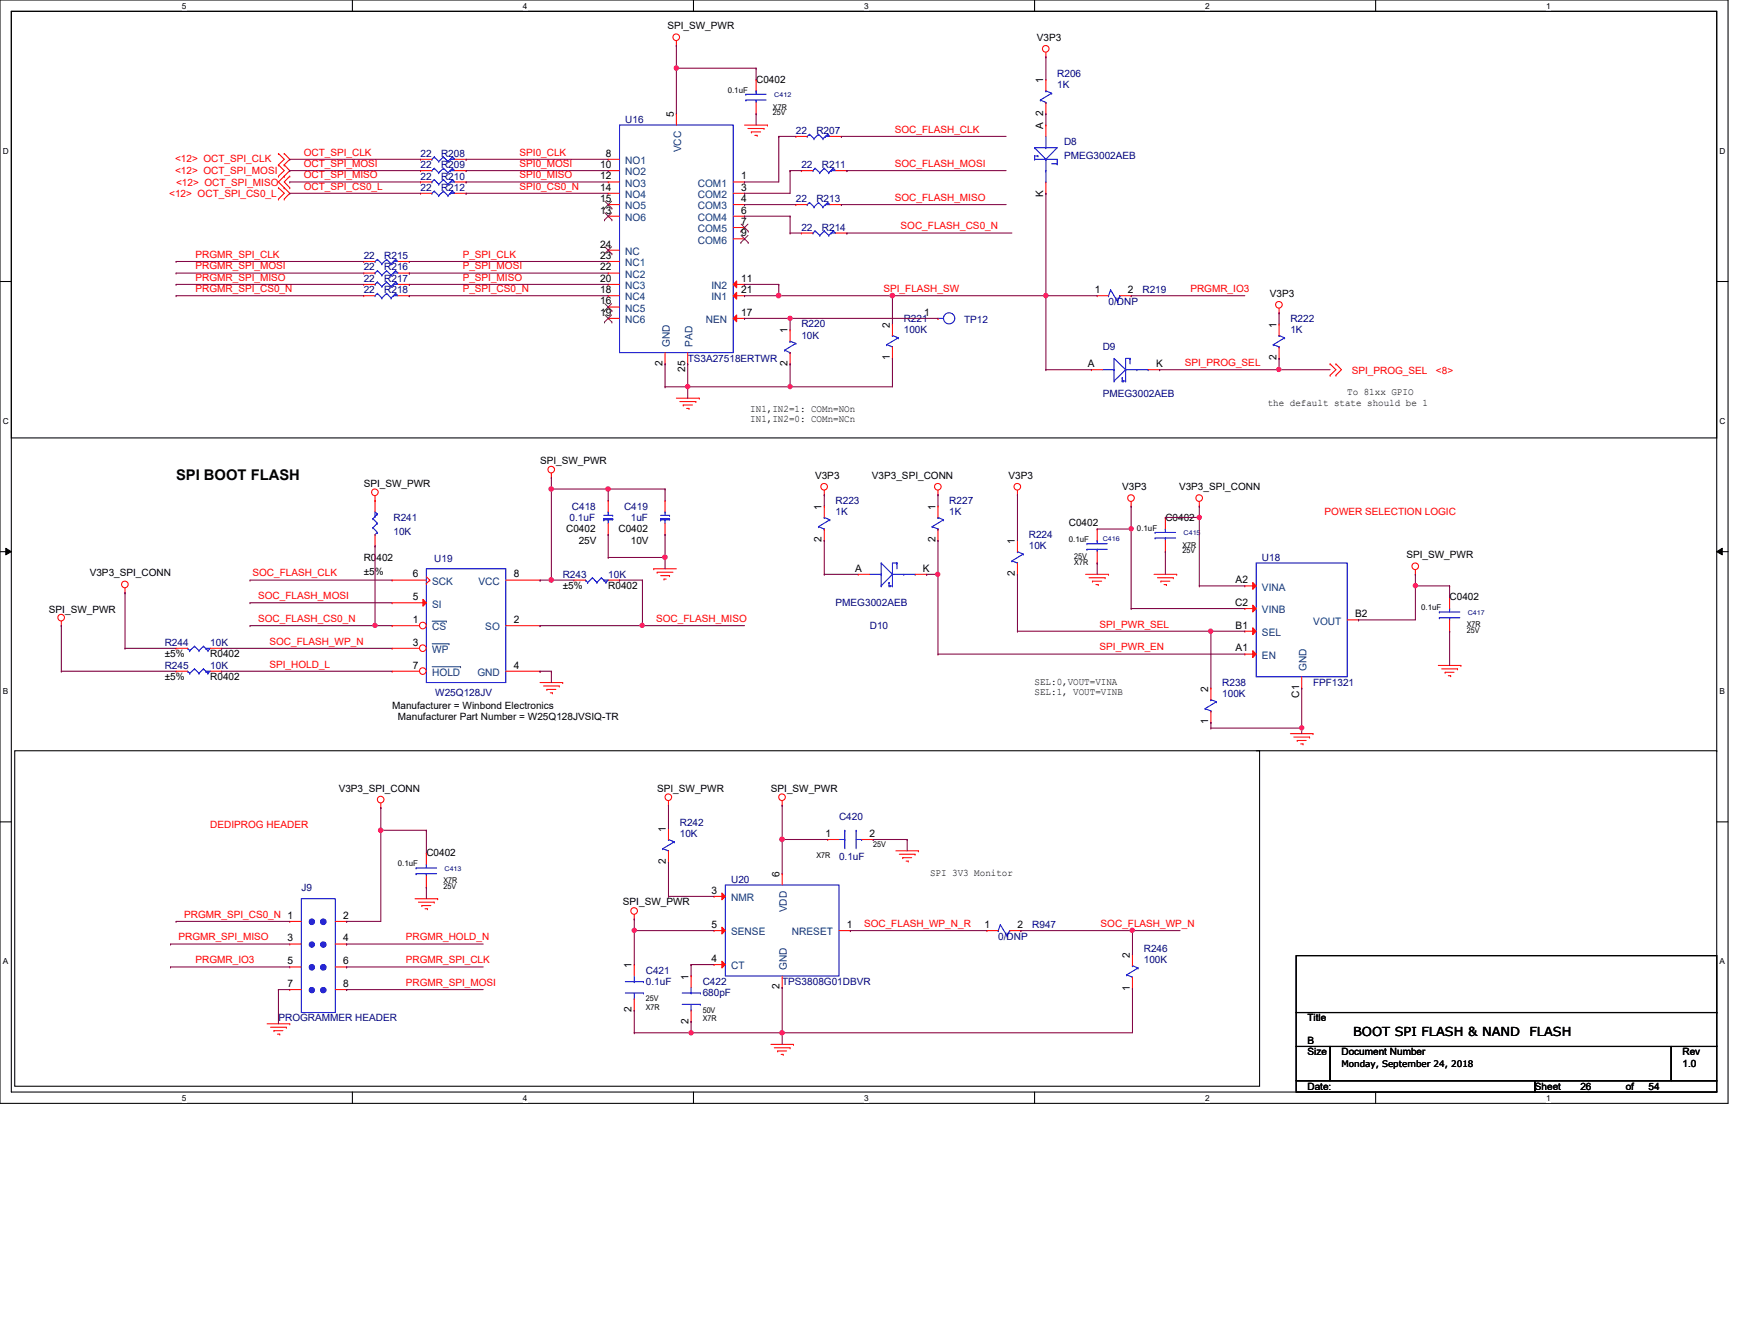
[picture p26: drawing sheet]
<svg xmlns="http://www.w3.org/2000/svg" width="279mm" height="216mm" viewBox="0 0 279 216" stroke-linecap="round" stroke-linejoin="round" font-family="sans-serif">
<defs><g id="words">
<text font-size="2.4" x="28.3" y="77.2">SPI BOOT FLASH</text>
<g font-size="2">
<text x="217.6" y="166.6">BOOT SPI FLASH &amp; NAND</text>
<text x="246" y="166.6">FLASH</text>
</g>
<g font-size="1.7">
<text x="167.8" y="13.3" transform="rotate(-90 167.8 13.3)">1</text>
<text x="108.4" y="18.8" transform="rotate(-90 108.4 18.8)">5</text>
<text x="167.8" y="20.7" transform="rotate(-90 167.8 20.7)">A 2</text>
<text x="96.5" y="27">10</text>
<text x="96.5" y="28.8">12</text>
<text x="97.5" y="25.2">8</text>
<text x="119.2" y="28.8">1</text>
<text x="96.5" y="34.3">13</text>
<text x="96.5" y="30.6">14</text>
<text x="96.5" y="32.5">15</text>
<text x="119.2" y="30.6">3</text>
<text x="119.2" y="32.5">4</text>
<text x="119.2" y="34.3">6</text>
<text x="167.8" y="31.6" transform="rotate(-90 167.8 31.6)">K</text>
<text x="96.5" y="41.6">23</text>
<text x="96.5" y="39.8">24</text>
<text x="119.2" y="36.2">7</text>
<text x="119.2" y="38">9</text>
<text x="96.5" y="47.1">18</text>
<text x="96.5" y="45.3">20</text>
<text x="96.5" y="43.5">22</text>
<text x="119.2" y="45.3">11</text>
<text x="119.2" y="47.1">21</text>
<text x="176.1" y="47.1">1</text>
<text x="181.4" y="47.1">2</text>
<text x="96.5" y="48.9">16</text>
<text x="96.5" y="50.8">19</text>
<text x="119.2" y="50.8">17</text>
<text x="126.7" y="53.6" transform="rotate(-90 126.7 53.6)">1</text>
<text x="143.1" y="52.7" transform="rotate(-90 143.1 52.7)">2</text>
<text x="148.7" y="50.8">1</text>
<text x="205.3" y="52.7" transform="rotate(-90 205.3 52.7)">1</text>
<text x="106.6" y="58.8" transform="rotate(-90 106.6 58.8)">2</text>
<text x="110.2" y="59.7" transform="rotate(-90 110.2 59.7)">25</text>
<text x="126.7" y="58.8" transform="rotate(-90 126.7 58.8)">2</text>
<text x="143.1" y="57.9" transform="rotate(-90 143.1 57.9)">1</text>
<text x="175" y="59">A</text>
<text x="186" y="59">K</text>
<text x="205.3" y="57.9" transform="rotate(-90 205.3 57.9)">2</text>
<text x="132.2" y="81.9" transform="rotate(-90 132.2 81.9)">1</text>
<text x="150.5" y="81.9" transform="rotate(-90 150.5 81.9)">1</text>
<text x="132.2" y="87.2" transform="rotate(-90 132.2 87.2)">2</text>
<text x="150.5" y="87.2" transform="rotate(-90 150.5 87.2)">2</text>
<text x="163.2" y="87.4" transform="rotate(-90 163.2 87.4)">1</text>
<text x="66.4" y="92.8">6</text>
<text x="82.6" y="92.8">8</text>
<text x="137.5" y="91.9">A</text>
<text x="148.5" y="91.9">K</text>
<text x="163.2" y="92.7" transform="rotate(-90 163.2 92.7)">2</text>
<text x="198.8" y="93.8">A2</text>
<text x="66.4" y="96.5">5</text>
<text x="66.4" y="100.2">1</text>
<text x="82.6" y="100.2">2</text>
<text x="198.7" y="97.4">C2</text>
<text x="198.8" y="101">B1</text>
<text x="218" y="99.2">B2</text>
<text x="66.4" y="103.8">3</text>
<text x="66.4" y="107.5">7</text>
<text x="82.6" y="107.5">4</text>
<text x="198.8" y="104.7">A1</text>
<text x="194.4" y="111.2" transform="rotate(-90 194.4 111.2)">2</text>
<text x="209" y="112.1" transform="rotate(-90 209 112.1)">C1</text>
<text x="194.4" y="116.5" transform="rotate(-90 194.4 116.5)">1</text>
<text x="107.1" y="133.7" transform="rotate(-90 107.1 133.7)">1</text>
<text x="132.8" y="134.5">1</text>
<text x="139.9" y="134.5">2</text>
<text x="107.1" y="138.9" transform="rotate(-90 107.1 138.9)">2</text>
<text x="114.5" y="143.7">3</text>
<text x="125.4" y="141" transform="rotate(-90 125.4 141)">6</text>
<text x="55.2" y="147.7">2</text>
<text x="114.5" y="149.2">5</text>
<text x="136.2" y="149.2">1</text>
<text x="158.4" y="149.2">1</text>
<text x="163.7" y="149.2">2</text>
<text x="46.3" y="151.3">3</text>
<text x="46.3" y="155">5</text>
<text x="55.2" y="151.3">4</text>
<text x="55.2" y="155">6</text>
<text x="101.6" y="155.6" transform="rotate(-90 101.6 155.6)">1</text>
<text x="114.5" y="154.6">4</text>
<text x="181.7" y="154" transform="rotate(-90 181.7 154)">2</text>
<text x="46.3" y="158.7">7</text>
<text x="55.2" y="158.7">8</text>
<text x="110.7" y="157.5" transform="rotate(-90 110.7 157.5)">1</text>
<text x="125.4" y="159" transform="rotate(-90 125.4 159)">2</text>
<text x="181.7" y="159.3" transform="rotate(-90 181.7 159.3)">1</text>
<text x="101.6" y="162.7" transform="rotate(-90 101.6 162.7)">2</text>
<text x="110.7" y="164.5" transform="rotate(-90 110.7 164.5)">2</text>
</g>
<g font-size="1.7" fill="#004080">
<text x="100.6" y="26.4">NO1</text>
<text x="100.6" y="28.2">NO2</text>
<text x="109.6" y="24.5" transform="rotate(-90 109.6 24.5)">VCC</text>
<text x="100.6" y="30">NO3</text>
<text x="100.6" y="35.5">NO6</text>
<text x="100.6" y="31.8">NO4</text>
<text x="100.6" y="33.7">NO5</text>
<text x="112.2" y="30">COM1</text>
<text x="112.2" y="31.8">COM2</text>
<text x="112.2" y="33.7">COM3</text>
<text x="112.2" y="35.5">COM4</text>
<text x="100.6" y="41">NC</text>
<text x="112.2" y="37.3">COM5</text>
<text x="112.2" y="39.2">COM6</text>
<text x="100.6" y="46.5">NC3</text>
<text x="100.6" y="44.7">NC2</text>
<text x="100.6" y="42.8">NC1</text>
<text x="114.4" y="46.5">IN2</text>
<text x="100.6" y="50.1">NC5</text>
<text x="100.6" y="48.3">NC4</text>
<text x="100.6" y="51.9">NC6</text>
<text x="113.5" y="51.9">NEN</text>
<text x="114.4" y="48.3">IN1</text>
<text x="107.7" y="55.8" transform="rotate(-90 107.7 55.8)">GND</text>
<text x="111.4" y="55.8" transform="rotate(-90 111.4 55.8)">PAD</text>
<text x="69.5" y="94">SCK</text>
<text x="77" y="94">VCC</text>
<text x="203" y="95">VINA</text>
<text x="69.5" y="97.7">SI</text>
<text x="69.5" y="101.3">CS</text>
<text x="78.1" y="101.3">SO</text>
<text x="203" y="98.6">VINB</text>
<text x="211.2" y="100.4">VOUT</text>
<text x="69.5" y="105">WP</text>
<text x="203" y="105.9">EN</text>
<text x="203" y="102.2">SEL</text>
<text x="210.1" y="107.9" transform="rotate(-90 210.1 107.9)">GND</text>
<text x="69.5" y="108.7">HOLD</text>
<text x="76.8" y="108.7">GND</text>
<text x="117.6" y="144.9">NMR</text>
<text x="126.6" y="146.7" transform="rotate(-90 126.6 146.7)">VDD</text>
<text x="117.6" y="155.8">CT</text>
<text x="117.6" y="150.4">SENSE</text>
<text x="126.6" y="156" transform="rotate(-90 126.6 156)">GND</text>
<text x="127.4" y="150.4">NRESET</text>
</g>
<g font-size="1.6">
<text x="107.4" y="4.7">SPI_SW_PWR</text>
<text x="166.8" y="6.6">V3P3</text>
<text x="121.6" y="13.3">C0402</text>
<text x="204.3" y="47.7">V3P3</text>
<text x="203.9" y="65.3">the default state should be 1</text>
<text x="216.7" y="63.5">To 81xx GPIO</text>
<text x="120.7" y="66.2">IN1,IN2=1: COMn=NOn</text>
<text x="120.7" y="67.8">IN1,IN2=0: COMn=NCn</text>
<text x="86.9" y="74.6">SPI_SW_PWR</text>
<text x="131.1" y="77">V3P3</text>
<text x="140.3" y="77">V3P3_SPI_CONN</text>
<text x="162.2" y="77">V3P3</text>
<text x="58.5" y="78.2">SPI_SW_PWR</text>
<text x="180.5" y="78.8">V3P3</text>
<text x="187.5" y="83.7">C0402</text>
<text x="189.7" y="78.8">V3P3_SPI_CONN</text>
<text x="91.1" y="85.6">C0402</text>
<text x="93.1" y="87.4">25V</text>
<text x="99.5" y="85.6">C0402</text>
<text x="101.5" y="87.4">10V</text>
<text x="171.9" y="84.6">C0402</text>
<text x="226.2" y="89.7">SPI_SW_PWR</text>
<text x="14.4" y="92.7">V3P3_SPI_CONN</text>
<text x="58.5" y="90.1">R0402</text>
<text x="58.5" y="92.5">±5%</text>
<text x="90.5" y="94.7">±5%</text>
<text x="97.8" y="94.7">R0402</text>
<text x="7.9" y="98.6">SPI_SW_PWR</text>
<text x="233.2" y="96.5">C0402</text>
<text x="26.5" y="105.7">±5%</text>
<text x="33.8" y="105.7">R0402</text>
<text x="26.5" y="109.3">±5%</text>
<text x="33.8" y="109.3">R0402</text>
<text x="63.1" y="113.9">Manufacturer = Winbond Electronics</text>
<text x="166.4" y="110.1">SEL:0,VOUT=VINA</text>
<text x="166.4" y="111.7">SEL:1, VOUT=VINB</text>
<text x="64" y="115.7">Manufacturer Part Number = W25Q128JVSIQ-TR</text>
<text x="54.5" y="127.3">V3P3_SPI_CONN</text>
<text x="105.7" y="127.3">SPI_SW_PWR</text>
<text x="124" y="127.3">SPI_SW_PWR</text>
<text x="68.6" y="137.7">C0402</text>
<text x="149.6" y="140.8">SPI 3V3 Monitor</text>
<text x="100.2" y="145.5">SPI_SW_PWR</text>
<text x="210.3" y="164.2">Title</text>
<text x="210.3" y="167.9">B</text>
<text x="210.3" y="169.7">Size</text>
<text x="215.8" y="169.7">Document Number</text>
<text x="270.6" y="171.5">1.0</text>
<text x="270.6" y="169.7">Rev</text>
<text x="210.3" y="175.2">Date:</text>
<text x="246.9" y="175.2">Sheet</text>
<text x="254.2" y="175.2">26</text>
<text x="261.5" y="175.2">of</text>
<text x="265.2" y="175.2">54</text>
</g>
<g font-size="1.6" fill="#000080">
<text x="170.1" y="12.4">R206</text>
<text x="170.1" y="14.2">1K</text>
<text x="100.6" y="19.7">U16</text>
<text x="128" y="21.5">22</text>
<text x="131.3" y="21.5">R207</text>
<text x="171.2" y="23.4">D8</text>
<text x="67.6" y="27.1">22</text>
<text x="67.6" y="25.2">22</text>
<text x="67.6" y="28.9">22</text>
<text x="71" y="27.1">R209</text>
<text x="71" y="25.2">R208</text>
<text x="71" y="28.9">R210</text>
<text x="128.9" y="27.1">22</text>
<text x="132.2" y="27.1">R211</text>
<text x="171.2" y="25.6">PMEG3002AEB</text>
<text x="67.6" y="30.7">22</text>
<text x="71" y="30.7">R212</text>
<text x="128" y="32.5">22</text>
<text x="131.3" y="32.5">R213</text>
<text x="58.5" y="41.7">22</text>
<text x="61.8" y="41.7">R215</text>
<text x="128.9" y="37.1">22</text>
<text x="132.2" y="37.1">R214</text>
<text x="58.5" y="43.5">22</text>
<text x="58.5" y="45.3">22</text>
<text x="58.5" y="47.2">22</text>
<text x="61.8" y="43.5">R216</text>
<text x="61.8" y="45.3">R217</text>
<text x="61.8" y="47.2">R218</text>
<text x="183.8" y="47.2">R219</text>
<text x="128.9" y="52.6">R220</text>
<text x="145.4" y="51.7">R221</text>
<text x="145.4" y="53.6">100K</text>
<text x="155.1" y="51.9">TP12</text>
<text x="178.3" y="49">0/DNP</text>
<text x="207.6" y="51.7">R222</text>
<text x="207.6" y="53.6">1K</text>
<text x="110.6" y="58.1">TS3A27518ERTWR</text>
<text x="128.9" y="54.5">10K</text>
<text x="177.4" y="56.3">D9</text>
<text x="177.4" y="63.8">PMEG3002AEB</text>
<text x="63.3" y="83.7">R241</text>
<text x="91.6" y="83.7">0.1uF</text>
<text x="92" y="81.9">C418</text>
<text x="100.4" y="81.9">C419</text>
<text x="101.5" y="83.7">1uF</text>
<text x="134.4" y="81">R223</text>
<text x="134.4" y="82.8">1K</text>
<text x="152.7" y="81">R227</text>
<text x="152.7" y="82.8">1K</text>
<text x="63.3" y="85.9">10K</text>
<text x="165.5" y="86.5">R224</text>
<text x="165.5" y="88.3">10K</text>
<text x="69.8" y="90.3">U19</text>
<text x="90.5" y="92.9">R243</text>
<text x="97.8" y="92.9">10K</text>
<text x="203" y="90.1">U18</text>
<text x="134.4" y="97.5">PMEG3002AEB</text>
<text x="139.9" y="101.1">D10</text>
<text x="26.5" y="103.8">R244</text>
<text x="26.5" y="107.5">R245</text>
<text x="33.8" y="103.8">10K</text>
<text x="33.8" y="107.5">10K</text>
<text x="70" y="111.9">W25Q128JV</text>
<text x="196.6" y="110.2">R238</text>
<text x="196.6" y="112.1">100K</text>
<text x="211.2" y="110.2">FPF1321</text>
<text x="135" y="131.8">C420</text>
<text x="109.3" y="132.8">R242</text>
<text x="109.3" y="134.6">10K</text>
<text x="48.5" y="143.2">J9</text>
<text x="117.6" y="141.9">U20</text>
<text x="135" y="138.2">0.1uF</text>
<text x="166" y="149.2">R947</text>
<text x="160.6" y="151">0/DNP</text>
<text x="184" y="153">R246</text>
<text x="184" y="154.9">100K</text>
<text x="103.9" y="158.3">0.1uF</text>
<text x="103.9" y="156.5">C421</text>
<text x="113" y="160.2">680pF</text>
<text x="113" y="158.3">C422</text>
<text x="125.8" y="158.3">TPS3808G01DBVR</text>
<text x="44.8" y="164.2">PROGRAMMER HEADER</text>
</g>
<g font-size="1.6" fill="#f00">
<text x="143.9" y="21.3">SOC_FLASH_CLK</text>
<text x="28.2" y="26.1">&lt;12&gt; OCT_SPI_CLK</text>
<text x="28.2" y="27.9">&lt;12&gt; OCT_SPI_MOSI</text>
<text x="28.3" y="30">&lt;12&gt; OCT_SPI_MISO</text>
<text x="48.9" y="25">OCT_SPI_CLK</text>
<text x="48.9" y="26.8">OCT_SPI_MOSI</text>
<text x="48.9" y="28.7">OCT_SPI_MISO</text>
<text x="83.6" y="25">SPI0_CLK</text>
<text x="83.6" y="26.8">SPI0_MOSI</text>
<text x="83.6" y="28.7">SPI0_MISO</text>
<text x="143.9" y="26.8">SOC_FLASH_MOSI</text>
<text x="27.2" y="31.6">&lt;12&gt; OCT_SPI_CS0_L</text>
<text x="48.9" y="30.5">OCT_SPI_CS0_L</text>
<text x="83.6" y="30.5">SPI0_CS0_N</text>
<text x="143.9" y="32.3">SOC_FLASH_MISO</text>
<text x="31.5" y="41.4">PRGMR_SPI_CLK</text>
<text x="74.4" y="41.4">P_SPI_CLK</text>
<text x="144.9" y="36.9">SOC_FLASH_CS0_N</text>
<text x="31.5" y="43.3">PRGMR_SPI_MOSI</text>
<text x="31.5" y="45.1">PRGMR_SPI_MISO</text>
<text x="31.5" y="46.9">PRGMR_SPI_CS0_N</text>
<text x="74.4" y="46.9">P_SPI_CS0_N</text>
<text x="74.4" y="45.1">P_SPI_MISO</text>
<text x="74.4" y="43.3">P_SPI_MOSI</text>
<text x="142.1" y="46.9">SPI_FLASH_SW</text>
<text x="191.5" y="46.9">PRGMR_IO3</text>
<text x="190.6" y="58.8">SPI_PROG_SEL</text>
<text x="217.4" y="60.2">SPI_PROG_SEL</text>
<text x="231" y="60.2">&lt;8&gt;</text>
<text x="213.1" y="82.8">POWER SELECTION LOGIC</text>
<text x="40.6" y="92.7">SOC_FLASH_CLK</text>
<text x="41.5" y="100">SOC_FLASH_CS0_N</text>
<text x="41.5" y="96.3">SOC_FLASH_MOSI</text>
<text x="105.5" y="100">SOC_FLASH_MISO</text>
<text x="176.9" y="100.9">SPI_PWR_SEL</text>
<text x="43.3" y="103.6">SOC_FLASH_WP_N</text>
<text x="43.3" y="107.3">SPI_HOLD_L</text>
<text x="176.9" y="104.6">SPI_PWR_EN</text>
<text x="33.8" y="133.1">DEDIPROG HEADER</text>
<text x="29.6" y="147.5">PRGMR_SPI_CS0_N 1</text>
<text x="139" y="149">SOC_FLASH_WP_N_R</text>
<text x="177" y="149">SOC_FLASH_WP_N</text>
<text x="28.7" y="151.2">PRGMR_SPI_MISO</text>
<text x="31.5" y="154.9">PRGMR_IO3</text>
<text x="65.3" y="154.9">PRGMR_SPI_CLK</text>
<text x="65.3" y="151.2">PRGMR_HOLD_N</text>
<text x="65.3" y="158.5">PRGMR_SPI_MOSI</text>
</g>
<text font-size="1.4" x="215.8" y="171.5">Monday, September 24, 2018</text>
<g font-size="1.3">
<text x="29.3" y="1.4">5</text>
<text x="84.1" y="1.4">4</text>
<text x="139" y="1.4">3</text>
<text x="193.8" y="1.4">2</text>
<text x="248.7" y="1.4">1</text>
<text x="117.1" y="14.9">0.1uF</text>
<text x="124.3" y="17.7">X7R</text>
<text x="124.3" y="18.5">25V</text>
<text x=".5" y="24.7">D</text>
<text x="276.6" y="24.7">D</text>
<text x=".5" y="68.2">C</text>
<text x="276.6" y="68.2">C</text>
<text x="171.9" y="87.1">0.1uF</text>
<text x="172.8" y="89.9">25V</text>
<text x="182.9" y="85.3">0.1uF</text>
<text x="190.2" y="88.9">25V</text>
<text x="190.2" y="88.1">X7R</text>
<text x="172.8" y="90.8">X7R</text>
<text x="228.6" y="98.1">0.1uF</text>
<text x="235.9" y="101.8">25V</text>
<text x="235.9" y="100.8">X7R</text>
<text x=".5" y="111.6">B</text>
<text x="276.6" y="111.6">B</text>
<text x="131.3" y="138">X7R</text>
<text x="140.5" y="136.1">25V</text>
<text x="64" y="139.2">0.1uF</text>
<text x="71.3" y="142.9">25V</text>
<text x="71.3" y="142">X7R</text>
<text x=".5" y="155">A</text>
<text x="276.6" y="155">A</text>
<text x="103.9" y="161">25V</text>
<text x="103.9" y="162.3">X7R</text>
<text x="113" y="164.1">X7R</text>
<text x="113" y="162.9">50V</text>
<text x="29.3" y="177">5</text>
<text x="84.1" y="177">4</text>
<text x="139" y="177">3</text>
<text x="193.8" y="177">2</text>
<text x="248.7" y="177">1</text>
</g>
<g font-size="1.1" fill="#000080">
<text x="124.5" y="15.6">C412</text>
<text x="177.4" y="86.9">C416</text>
<text x="190.4" y="86">C415</text>
<text x="236.1" y="98.8">C417</text>
<text x="71.5" y="140">C413</text>
</g>
</g></defs>
<path d="M0 0h278v177.4h-278zM1.8 1.8h274.3v173.8h-274.3z" fill="none" stroke="#000" stroke-width=".17"/>
<g fill="#fff">
<path d="M29.3 .2h.7v1.5h-.7z"/>
<path d="M29.3 175.8h.7v1.4h-.7z"/>
</g>
<path d="M56.7 0v1.8M56.7 175.6v1.8" fill="none" stroke="#000" stroke-width=".17"/>
<g fill="#fff">
<path d="M84.1 .2h.7v1.5h-.7z"/>
<path d="M84.1 175.8h.7v1.4h-.7z"/>
</g>
<path d="M111.5 0v1.8M111.5 175.6v1.8" fill="none" stroke="#000" stroke-width=".17"/>
<g fill="#fff">
<path d="M139 .2h.7v1.5h-.7z"/>
<path d="M139 175.8h.7v1.4h-.7z"/>
</g>
<path d="M166.4 0v1.8M166.4 175.6v1.8" fill="none" stroke="#000" stroke-width=".17"/>
<g fill="#fff">
<path d="M193.8 .2h.8v1.5h-.8z"/>
<path d="M193.8 175.8h.8v1.4h-.8z"/>
</g>
<path d="M221.3 0v1.8M221.3 175.6v1.8" fill="none" stroke="#000" stroke-width=".17"/>
<g fill="#fff">
<path d="M248.7 .2h.7v1.5h-.7z"/>
<path d="M248.7 175.8h.7v1.4h-.7z"/>
<path d="M.5 23.5h.9v1.5h-.9z"/>
<path d="M276.6 23.5h.9v1.5h-.9z"/>
<path d="M.5 67h.9v1.5h-.9z"/>
<path d="M276.6 67h.9v1.5h-.9z"/>
</g>
<path d="M0 45.3h1.8M276.1 45.3h1.9" fill="none" stroke="#000" stroke-width=".17"/>
<g fill="#fff">
<path d="M.5 110.4h.8v1.5h-.8z"/>
<path d="M276.6 110.4h.9v1.5h-.9z"/>
</g>
<path d="M0 88.7h1.8M276.1 88.7h1.9" fill="none" stroke="#000" stroke-width=".17"/>
<path d="M.9 88.1l.9 .6-.9 .5zM276.1 88.7l.9-.6v1.1z" fill="#000"/>
<path d="M.9 88.1l.9 .6-.9 .5zM276.1 88.7l.9-.6v1.1z" fill="none" stroke="#000" stroke-width=".16"/>
<g fill="#fff">
<path d="M.5 153.8h.8v1.5h-.8z"/>
<path d="M276.6 153.8h.9v1.5h-.9z"/>
</g>
<g fill="none" stroke="#000" stroke-width=".17">
<path d="M1.8 1.8h274.3v68.6h-274.3zM0 132.1h1.8M2.4 120.7h200.2v53.9h-200.2zM202.1 120.7h74M276.1 120.7h.1M276.1 132.1h1.9M208.5 153.6h67.6v9.2h-67.6zM208.5 162.8h67.6v5.4h-67.6zM208.5 168.2h5.5v5.5h-5.5zM208.5 173.7h38.4v1.9h-38.4zM214 168.2h54.8v5.5h-54.8zM246.9 173.7h29.2v1.9h-29.2z"/>
<path d="M268.8 168.2h7.3v5.5h-7.3z"/>
</g>
<g fill="none" stroke="#f00" stroke-width=".17">
<path d="M108.8 7.3h.1M108.8 6.6v.7M121.6 12.8h.1M121.6 18.3h.1M121.6 12.8v1.8M121.6 16.5v1.8M168.2 9.1h.1M168.2 8.4v.7M44.8 24.7h.1M44.8 26.5h.1M44.8 28.3h.1M44.8 30.2h.1"/>
<path d="M44.8 32h.1M44.8 24.7l.9 .9-.9 .9M44.8 26.5l.9 .9-.9 .9M44.8 30.2l.9 .9-.9 .9M45.7 26.5h.1M45.7 24.7h.1M45.7 28.3h.1M45.7 30.2h.1M45.7 32h.1M45.7 24.7l.9 .9-.9 .9M45.7 26.5l.9 .9-1.8 1.9 1.8 1.8-.9 .9M46.6 28.3h.1"/>
<path d="M46.6 30.2h.1M46.6 28.3l-.9 1 .9 .9M67.6 31.1h.1M67.6 31.1h1.9M73.2 31.1h1.8M75 31.1h.1M119.8 20.1h3.6M120.3 20.7h2.6M120.9 21.2h.1M120.9 21.2h1.4M121.4 21.8h.4M121.8 21.8h.1"/>
<path d="M122.9 20.7h.1M123.4 20.1h.1M128 32.9h.1M128 32.9h1.8M128.9 27.4h.1M128.9 27.4h1.9M133.5 32.9h1.8M134.4 27.4h1.8M135.3 32.9h.1M136.2 27.4h.1M168.2 20.1h.1M168.2 31.1h.1"/>
<path d="M168.2 20.1v1.8M168.2 29.3v1.8M58.5 43.9h.1M58.5 43.9h1.8M64 43.9h1.8M65.8 43.9h.1M127.1 53h.1M127.1 58.5h.1M127.1 53v1.9M127.1 56.7v1.8M143.6 57.6h.1M143.6 52.1h.1"/>
<path d="M143.6 52.1v1.8M143.6 55.8v1.8M175.6 59.4h.1M175.6 59.4h1.8M184.7 59.4h1.8M186.5 59.4h.1M205.7 50.3h.1M205.7 49.6v.7M214 58.5h.1M214 58.5l.9 .9-.9 .9M214.9 58.5h.1M214.9 58.5l.9 .9-.9 .9"/>
<path d="M60.3 79.7v2.6M88.7 76.8h.1M88.7 76.1v.7M108.8 64h3.7M109.3 64.6h2.6M109.9 65.1h.1M109.9 65.1h1.5M110.4 65.7h.4M110.8 65.7h.1M111.9 64.6h.1M112.5 64h.1M132.6 79.5h.1"/>
<path d="M132.6 78.8v.7M150.9 79.5h.1M150.9 78.8v.7M163.7 79.5h.1M163.7 78.8v.7M214 60.3h.1M214.9 60.3h.1M9.9 99.9v.7M20.1 95.3h.1M20.1 94.5v.8M60.3 80.5h.1M60.3 87.8h.1"/>
<path d="M60.3 85.9v1.9M92.3 93.3h.1M92.3 93.3h1.9M97.8 93.3h1.9M99.7 93.3h.1M105.2 91.4h.1M105.2 91.4h3.6M105.7 92h.1M105.7 92h2.5M106.3 92.5h1.4M106.8 93.1h.1M106.8 93.1h.3"/>
<path d="M107.7 92.5h.1M132.6 81.4h.1M132.6 86.9h.1M132.6 81.4v1.8M132.6 85v1.9M163.7 86.9h.1M163.7 92.3h.1M163.7 86.9v1.8M163.7 90.5v1.8M174.6 92.3h3.7M175.2 92.9h2.6M175.7 93.4h.1"/>
<path d="M175.7 93.4h1.5M176.3 94h.4M176.7 94h.1M177.8 92.9h.1M178.3 92.3h.1M181.9 81.4h.1M181.9 80.6v.8M185.6 92.3h3.7M186.2 92.9h2.5M186.7 93.4h.1M186.7 93.4h1.5M187.2 94h.4"/>
<path d="M187.6 94h.1M188.7 92.9h.1M189.3 92.3h.1M192.9 81.4h.1M192.9 80.6v.8M227.7 92.3h.1M227.7 91.6v.7M233.2 96h.1M233.2 96v1.8M233.2 99.7v1.8M9.9 100.6h.1M28.3 104.2h.1"/>
<path d="M28.3 104.2h1.9M33.8 104.2h1.8M35.6 104.2h.1M86.9 109.7h3.6M87.4 110.3h2.6M88 110.8h.1M88 110.8h1.4M88.5 111.4h.4M88.9 111.4h.1M90 110.3h.1M90.5 109.7h.1M207.6 117.9h3.6"/>
<path d="M208.1 118.5h2.6M208.7 119h.1M208.7 119h1.4M209.2 119.6h.4M209.6 119.6h.1M210.7 118.5h.1M211.2 117.9h.1M231.4 107h3.6M231.9 107.5h2.5M232.5 108.1h.1M232.5 108.1h1.4M233 108.6h.3"/>
<path d="M233.2 101.5h.1M233.3 108.6h.1M234.4 107.5h.1M235 107h.1M61.3 129.8h.1M61.3 129.1v.7M107.5 129.5h.1M107.5 133.1h.1M107.5 138.6h.1M107.5 128.7v.8M107.5 133.1v1.9M107.5 136.8v1.8"/>
<path d="M125.8 129.5h.1M125.8 128.7v.8M144.1 136.8h3.6M144.7 137.3h2.5M145.2 137.9h.1M145.2 137.9h1.4M145.8 138.4h.3M146.1 138.4h.1M147.2 137.3h.1M147.7 136.8h.1M66.8 144.5h3.6M67.3 145h2.5"/>
<path d="M67.9 145.6h.1M67.9 145.6h1.4M68.4 146.1h.3M68.7 146.1h.1M69.8 145h.1M70.4 144.5h.1M102 147.7h.1M102 155.1h.1M102 147v.7M102 155.1v1.8M111.2 156.9h.1M111.2 156.9v1.8"/>
<path d="M43 164.6h3.6M43.5 165.1h2.6M44.1 165.7h.1M44.1 165.7h1.4M44.6 166.2h.4M45 166.2h.1M46.1 165.1h.1M46.6 164.6h.1M102 162.4h.1M102 160.6v1.8M111.2 164.2h.1M111.2 162.4v1.8"/>
<path d="M124 167.9h3.6M124.5 168.4h2.6M125.1 169h.1M125.1 169h1.4M125.6 169.5h.4M126 169.5h.1M127.1 168.4h.1M127.6 167.9h.1"/>
<circle cx="108.8" cy="6" r=".54"/>
<circle cx="168.2" cy="7.8" r=".54"/>
<circle cx="205.7" cy="49" r=".54"/>
<circle cx="60.3" cy="79.1" r=".54"/>
<circle cx="88.7" cy="75.5" r=".54"/>
<circle cx="132.6" cy="78.2" r=".54"/>
<circle cx="150.8" cy="78.2" r=".54"/>
<circle cx="163.6" cy="78.2" r=".54"/>
<circle cx="9.8" cy="99.3" r=".54"/>
<circle cx="20.1" cy="94" r=".54"/>
<circle cx="181.9" cy="80.1" r=".54"/>
<circle cx="192.9" cy="80.1" r=".54"/>
<circle cx="227.6" cy="91" r=".54"/>
<circle cx="61.2" cy="128.5" r=".54"/>
<circle cx="107.5" cy="128.2" r=".54"/>
<circle cx="125.8" cy="128.2" r=".54"/>
<circle cx="102" cy="146.4" r=".54"/>
</g>
<g fill="none" stroke="#00f" stroke-width=".17">
<path d="M120 15.2h.1M120 16.1h.1M120 15.2h3.2M120 16.1h3.2M121.6 16.1h.1M121.6 14.6h.1M121.6 14.6v.6M121.6 16.1v.4M69.5 31.1h.1M69.8 30.7h.1M69.8 30.7l.8 .8M69.8 30.7l-.3 .4"/>
<path d="M70.6 31.5h.1M71.3 30.7h.1M71.3 30.7l.8 .8M71.3 30.7l-.7 .8M72.1 31.5h.1M72.4 31.1h.1M72.8 30.7h.1M72.8 30.7l.4 .4h-.8M72.8 30.7l-.7 .8M129.8 32.9h.1M130.2 32.6h.1M130.2 32.6l.7 .7"/>
<path d="M130.2 32.6l-.4 .3M130.8 27.4h.1M130.9 33.3h.1M131.1 27.1h.1M131.1 27.1l.8 .7M131.1 27.1l-.3 .3M131.7 32.6h.1M131.7 32.6l.7 .7M131.7 32.6l-.8 .7M131.9 27.8h.1M132.4 33.3h.1M132.6 27.1h.1"/>
<path d="M132.6 27.1l.7 .7M132.6 27.1l-.7 .7M132.8 32.9h.1M133.1 32.6h.1M133.1 32.6l.4 .3h-.7M133.1 32.6l-.7 .7M133.3 27.8h.1M133.7 27.4h.1M134 27.1h.1M134 27.1l.4 .3h-.7M134 27.1l-.7 .7M166.4 23.7h.1"/>
<path d="M166.4 25.6h.1M166.4 25.2h.1M166.4 25.1h.1M166.4 23.7h3.7l-1.9 1.9M166.4 23.7l1.8 1.9M166.4 25.6h3.7v.7M166.4 25.1v.5M166.4 25.1h.6M167 25.1h.1M168.2 25.6h.1M168.2 23.7h.1M168.2 27.4h.1"/>
<path d="M168.2 29.3h.1M168.2 21.9v1.8M168.2 25.6v3.7M169.2 26.3h.9M170.1 26.3h.1M60.3 43.9h.1M60.7 43.5h.1M60.7 43.5l.7 .7M60.7 43.5l-.4 .4M61.4 44.2h.1M62.2 43.5h.1M62.2 43.5l.7 .7"/>
<path d="M62.2 43.5l-.8 .7M62.9 44.2h.1M63.3 43.9h.1M63.6 43.5h.1M63.6 43.5l.4 .4h-.7M63.6 43.5l-.7 .7M126.2 56.3h.1M126.2 56.3l.9 .4M127.1 56.7h.1M127.1 54.9h.1M127.1 54.9l.9 .3M128 55.2h.1"/>
<path d="M128 55.2l-1.8 1.1M142.6 55.4h.1M142.6 55.4l1 .4M143.6 53.9h.1M143.6 55.8h.1M143.6 53.9l.9 .4M144.5 54.3h.1M144.5 54.3l-1.9 1.1M177.4 59.4h1.8M179.2 59.4h.1M181.1 59.4h.1M181.1 59.4l-1.9-1.8v3.7"/>
<path d="M181.1 59.4l-1.9 1.9M181.1 59.4h3.6M181.8 57.6h.1M181.8 57.6h-.7v3.7M181.8 57.6v.9M182.9 59.4h.1M184.7 59.4h.1M179.2 61.3h.1M180.5 61.3h.1M180.5 60.7h.1M180.5 61.3h.6M180.5 60.7v.6"/>
<path d="M180.7 61.3h.1M181.1 61.3h.1M60 83.4h.1M60 84.8h.1M60 83.4l.7 .7M60 84.8l.7 .8M60.3 85.9h.1M60.3 83h.1M60.7 82.6h.1M60.7 84.1h.1M60.7 85.6h.1M60.7 82.6l-.4-.3v.7"/>
<path d="M60.7 82.6l-.7 .8M60.7 84.1l-.7 .7M60.7 85.6l-.4 .3M94.2 93.3h.1M94.2 93.3l.3 .3M94.5 93.6h.1M95.3 92.9h.1M95.3 92.9l.7 .7M95.3 92.9l-.8 .7M96 93.6h.1M96.7 92.9h.1M96.7 92.9l.8 .7"/>
<path d="M96.7 92.9l-.7 .7M97.1 93.3h.1M97.1 93.3h.7l-.3 .3M97.5 93.6h.1M131.7 84.7h.1M131.7 84.7l.9 .3M132.6 85h.1M132.6 83.2h.1M132.6 83.2l.9 .4M133.5 83.6h.1M133.5 83.6l-1.8 1.1M162.8 90.2h.1"/>
<path d="M162.8 90.2l.9 .3M163.7 90.5h.1M163.7 88.7h.1M163.7 88.7l.9 .4M164.6 89.1h.1M164.6 89.1l-1.8 1.1M202.1 90.5h14.6v18.3h-14.6zM231.5 98.4h.1M231.5 99.3h.1M231.5 98.4h3.3M231.5 99.3h3.3M233.2 99.3h.1"/>
<path d="M233.2 97.8h.1M233.2 97.8v.6M233.2 99.3v.4M30.2 104.2h.1M30.2 104.2l.3 .4M30.5 104.6h.1M31.3 103.9h.1M31.3 103.9l.7 .7M31.3 103.9l-.8 .7M32 104.6h.1M32.7 103.9h.1M32.7 103.9l.7 .7"/>
<path d="M32.7 103.9l-.7 .7M33.1 104.2h.1M33.1 104.2h.7l-.4 .4M33.4 104.6h.1M106.6 136.4h.1M106.6 136.4l.9 .4M107.5 136.8h.1M107.5 135h.1M107.5 135l1 .3M108.5 135.3h.1M108.5 135.3l-1.9 1.1M100.6 159.6h2.9"/>
<path d="M100.6 157.8h2.9M102 157.8h.1M102 156.9v.9M102 159.6v1M103.5 157.8h.1M103.5 159.6h.1M109.7 159.6h2.9M111.2 159.6h.1M111.2 158.7v.9M112.6 159.6h.1M102 160.6h.1M109.7 161.5h2.9"/>
<path d="M111.2 162.4h.1M111.2 161.5v.9M112.6 161.5h.1"/>
</g>
<path d="M201.5 104.6l.6 .6-.6 .5z" fill="#f00"/>
<path d="M200.2 105.2h.1M200.2 105.2h1.9M201.5 104.6l.6 .6-.6 .5z" fill="none" stroke="#f00" stroke-width=".17"/>
<path d="M201.5 93.6l.6 .6-.6 .5z" fill="#f00"/>
<path d="M200.2 94.2h.1M200.2 94.2h1.9M201.5 93.6l.6 .6-.6 .5z" fill="none" stroke="#f00" stroke-width=".17"/>
<path d="M201.5 100.9l.6 .6-.6 .5z" fill="#f00"/>
<path d="M200.2 101.5h.1M200.2 101.5h1.9M201.5 100.9l.6 .6-.6 .5z" fill="none" stroke="#f00" stroke-width=".17"/>
<path d="M201.5 97.3l.6 .5-.6 .6z" fill="#f00"/>
<path d="M200.2 97.8h.1M200.2 97.8h1.9M201.5 97.3l.6 .5-.6 .6zM216.7 99.7h1.8M218.5 99.7h.1M209.4 110.6h.1M209.4 108.8v1.8M133.1 135h.1M133.1 135h1.9M138.6 135h1.9M140.5 135h.1" fill="none" stroke="#f00" stroke-width=".17"/>
<path d="M135 135h.9M135.9 135h.1M135.9 133.5h.1M135.9 133.5v2.9M137.7 133.5h.1M137.7 135h.9M137.7 133.5v2.9M138.6 135h.1M48.5 144.5h5.4v18.3h-5.4z" fill="none" stroke="#00f" stroke-width=".17"/>
<circle cx="50.2" cy="159.2" r=".43" fill="#00f"/>
<circle cx="50.2" cy="159.2" r=".43" fill="none" stroke="#00f" stroke-width=".17"/>
<circle cx="50.2" cy="155.5" r=".44" fill="#00f"/>
<circle cx="50.2" cy="155.5" r=".44" fill="none" stroke="#00f" stroke-width=".17"/>
<circle cx="50.2" cy="151.8" r=".43" fill="#00f"/>
<circle cx="50.2" cy="151.8" r=".43" fill="none" stroke="#00f" stroke-width=".17"/>
<circle cx="50.2" cy="148.2" r=".44" fill="#00f"/>
<circle cx="50.2" cy="148.2" r=".44" fill="none" stroke="#00f" stroke-width=".17"/>
<circle cx="52" cy="159.2" r=".44" fill="#00f"/>
<circle cx="52" cy="159.2" r=".44" fill="none" stroke="#00f" stroke-width=".17"/>
<circle cx="52" cy="155.5" r=".45" fill="#00f"/>
<circle cx="52" cy="155.5" r=".45" fill="none" stroke="#00f" stroke-width=".17"/>
<circle cx="52" cy="151.8" r=".44" fill="#00f"/>
<circle cx="52" cy="151.8" r=".44" fill="none" stroke="#00f" stroke-width=".17"/>
<circle cx="52" cy="148.2" r=".45" fill="#00f"/>
<g fill="none" stroke="#00f" stroke-width=".17">
<path d="M69.5 27.4h.1M69.8 27.1h.1M69.8 27.1l.8 .7M69.8 27.1l-.3 .3M70.6 27.8h.1M71.3 27.1h.1M71.3 27.1l.8 .7M71.3 27.1l-.7 .7M72.1 27.8h.1M72.4 27.4h.1M72.8 27.1h.1M72.8 27.1l.4 .3h-.8"/>
<path d="M72.8 27.1l-.7 .7M60.3 45.7h.1M60.3 42h.1M60.7 45.3h.1M60.7 41.7h.1M60.7 45.3l.7 .8M60.7 45.3l-.4 .4M60.7 41.7l.7 .7M60.7 41.7l-.4 .3M61.4 46.1h.1M61.4 42.4h.1M62.2 45.3h.1"/>
<path d="M62.2 41.7h.1M62.2 45.3l.7 .8M62.2 45.3l-.8 .8M62.2 41.7l.7 .7M62.2 41.7l-.8 .7M62.9 46.1h.1M62.9 42.4h.1M63.3 45.7h.1M63.3 42h.1M63.6 45.3h.1M63.6 41.7h.1M63.6 45.3l.4 .4h-.7"/>
<path d="M63.6 45.3l-.7 .8M63.6 41.7l.4 .3h-.7M63.6 41.7l-.7 .7M68.6 91.4h12.8v18.3h-12.8zM149.9 84.7h.1M149.9 84.7l1 .3M150.9 85h.1M150.9 83.2h.1M150.9 83.2l.9 .4M151.8 83.6h.1M151.8 83.6l-1.9 1.1M185.8 85.6h.1"/>
<path d="M185.8 86.5h.1M185.8 85.6h3.3M185.8 86.5h3.3M187.5 86.5h.1M187.5 85h.1M187.5 85v.6M187.5 86.5v.4M30.2 107.9h.1M30.2 107.9l.3 .3M30.5 108.2h.1M31.3 107.5h.1M31.3 107.5l.7 .7"/>
<path d="M31.3 107.5l-.8 .7M32 108.2h.1M32.7 107.5h.1M32.7 107.5l.7 .7M32.7 107.5l-.7 .7M33.1 107.9h.1M33.1 107.9h.7l-.4 .3M33.4 108.2h.1M66.9 139.5h.1M66.9 139.5h3.3M68.6 139h.1M68.6 139v.5"/>
<path d="M66.9 140.5h.1M66.9 140.5h3.3M68.6 140.5h.1M68.6 140.5v.3M181.2 156.7h.1M181.2 156.7l1 .4M182.2 155.2h.1M182.2 157.1h.1M182.2 155.2l.8 .4M183 155.6h.1M183 155.6l-1.8 1.1"/>
<circle cx="52" cy="148.2" r=".45"/>
</g>
<g fill="none" stroke="#f00" stroke-width=".17">
<path d="M67.6 27.4h.1M67.6 27.4h1.9M73.2 27.4h1.8M75 27.4h.1M58.5 45.7h.1M58.5 42h.1M58.5 45.7h1.8M58.5 42h1.8M64 45.7h1.8M64 42h1.8M65.8 45.7h.1M65.8 42h.1"/>
<path d="M63.1 93.3h.1M63.1 93.3h5.5M68.6 93.8h.1M68.6 92.7l.5 .6M69.1 93.3h.1M69.1 93.3l-.5 .5M150.9 81.4h.1M150.9 86.9h.1M150.9 81.4v1.8M150.9 85v1.9M187.5 83.2h.1M187.5 88.7h.1"/>
<path d="M187.5 83.2v1.8M187.5 86.9v1.8M28.3 107.9h.1M28.3 107.9h1.9M33.8 107.9h1.8M35.6 107.9h.1M68.6 137.2h.1M68.6 137.2v1.8M46.6 148.1h.1M46.6 151.8h.1M46.6 155.4h.1M46.6 159.1h.1"/>
<path d="M46.6 148.1h1.9M46.6 151.8h1.9M46.6 155.4h1.9M46.6 159.1h1.9M53.9 148.1h1.9M53.9 151.8h1.9M53.9 155.4h1.9M53.9 159.1h1.9M55.8 148.1h.1M55.8 151.8h.1M55.8 155.4h.1M55.8 159.1h.1"/>
<path d="M68.6 142.6h.1M68.6 140.8v1.8M182.2 158.9h.1M182.2 153.4h.1M182.2 153.4v1.8M182.2 157.1v1.8"/>
</g>
<path d="M68 96.4l.6 .5-.6 .6z" fill="#f00"/>
<path d="M63.1 96.9h.1M63.1 96.9h5.5M68 96.4l.6 .5-.6 .6z" fill="none" stroke="#f00" stroke-width=".17"/>
<circle cx="68" cy="100.6" r=".54" fill="#fff"/>
<g fill="none" stroke="#f00" stroke-width=".17">
<path d="M63.1 100.6h.1M63.1 100.6h4.4"/>
<circle cx="68" cy="100.6" r=".54"/>
</g>
<path d="M69.5 99.9h2.3M71.8 99.9h.1" fill="none" stroke="#004080" stroke-width=".16"/>
<circle cx="68" cy="104.2" r=".54" fill="#fff"/>
<g fill="none" stroke="#f00" stroke-width=".17">
<path d="M63.1 104.2h.1M63.1 104.2h4.4"/>
<circle cx="68" cy="104.2" r=".54"/>
</g>
<path d="M69.5 103.5h2.7M72.2 103.5h.1" fill="none" stroke="#004080" stroke-width=".16"/>
<circle cx="68" cy="107.9" r=".54" fill="#fff"/>
<g fill="none" stroke="#f00" stroke-width=".17">
<path d="M168.2 12.8h.1M168.2 18.3h.1M168.2 12.8v1.8M168.2 16.5v1.8M67.6 25.6h.1M67.6 29.3h.1M67.6 25.6h1.9M67.6 29.3h1.9M73.2 25.6h1.8M73.2 29.3h1.8M75 25.6h.1M75 29.3h.1"/>
<path d="M128 21.9h.1M128 21.9h1.8M128.9 37.5h.1M128.9 37.5h1.9M133.5 21.9h1.8M134.4 37.5h1.8M135.3 21.9h.1M136.2 37.5h.1M58.5 47.5h.1M58.5 47.5h1.8M64 47.5h1.8M65.8 47.5h.1"/>
<path d="M176.5 47.5h.1M176.5 47.5h1.8M180.1 47.5h1.8M181.9 47.5h.1M205.7 52.1h.1M205.7 57.6h.1M205.7 52.1v1.8M205.7 55.8v1.8M81.4 93.3h5.5M86.9 93.3h.1M97.8 85.9h.1M97.8 80.5h.1"/>
<path d="M97.8 80.5v1.8M97.8 84.1v1.8M107 85.9h.1M107 80.5h.1M107 80.5v1.8M107 84.1v1.8M138 92.3h.1M138 92.3h1.9M147.2 92.3h1.9M149.1 92.3h.1M176.5 85h.1M176.5 90.5h.1"/>
<path d="M176.5 85v1.9M176.5 88.7v1.8M63.1 107.9h.1M63.1 107.9h4.4M81.4 107.9h5.5M81.4 100.6h5.5M86.9 100.6h.1M86.9 107.9h.1M194.8 116.1h.1M194.8 110.6h.1M194.8 110.6v1.9M194.8 114.3v1.8"/>
<circle cx="68" cy="107.9" r=".54"/>
</g>
<path d="M69.5 107.2h4.6M74.1 107.2h.1" fill="none" stroke="#004080" stroke-width=".16"/>
<g fill="none" stroke="#00f" stroke-width=".17">
<path d="M167.3 16.1h.1M167.3 16.1l.9 .4M168.2 16.5h.1M168.2 14.6h.1M168.2 14.6l1 .4M169.2 15h.1M169.2 15l-1.9 1.1M69.5 25.6h.1M69.5 29.3h.1M69.8 25.2h.1M69.8 28.9h.1M69.8 25.2l.8 .8"/>
<path d="M69.8 25.2l-.3 .4M69.8 28.9l.8 .7M69.8 28.9l-.3 .4M70.6 26h.1M70.6 29.6h.1M71.3 25.2h.1M71.3 28.9h.1M71.3 25.2l.8 .8M71.3 25.2l-.7 .8M71.3 28.9l.8 .7M71.3 28.9l-.7 .7M72.1 26h.1"/>
<path d="M72.1 29.6h.1M72.4 25.6h.1M72.4 29.3h.1M72.8 25.2h.1M72.8 28.9h.1M72.8 25.2l.4 .4h-.8M72.8 25.2l-.7 .8M72.8 28.9l.4 .4h-.8M72.8 28.9l-.7 .7M129.8 21.9h.1M130.2 21.6h.1M130.2 21.6l.7 .7"/>
<path d="M130.2 21.6l-.4 .3M130.8 37.5h.1M130.9 22.3h.1M131.1 37.1h.1M131.1 37.1l.8 .7M131.1 37.1l-.3 .4M131.7 21.6h.1M131.7 21.6l.7 .7M131.7 21.6l-.8 .7M131.9 37.8h.1M132.4 22.3h.1M132.6 37.1h.1"/>
<path d="M132.6 37.1l.7 .7M132.6 37.1l-.7 .7M132.8 21.9h.1M133.1 21.6h.1M133.1 21.6l.4 .3h-.7M133.1 21.6l-.7 .7M133.3 37.8h.1M133.7 37.5h.1M134 37.1h.1M134 37.1l.4 .4h-.7M134 37.1l-.7 .7M60.3 47.5h.1"/>
<path d="M60.7 47.2h.1M60.7 47.2l.7 .7M60.7 47.2l-.4 .3M61.4 47.9h.1M62.2 47.2h.1M62.2 47.2l.7 .7M62.2 47.2l-.8 .7M62.9 47.9h.1M63.3 47.5h.1M63.6 47.2h.1M63.6 47.2l.4 .3h-.7M63.6 47.2l-.7 .7"/>
<path d="M178.3 47.5h.1M178.6 46.6h.1M178.6 46.6l-.3 .9M178.6 46.6l1.1 1.9M179.7 48.5h.1M180.1 47.5h.1M180.1 47.5l-.4 1M204.8 55.4h.1M204.8 55.4l.9 .4M205.7 55.8h.1M205.7 53.9h.1M205.7 53.9l.9 .4"/>
<path d="M206.6 54.3h.1M206.6 54.3l-1.8 1.1M97.1 83.6h.1M97.1 83.4h.1M97.1 82.8h1.5M97.1 83.4h1.5M97.1 83.4v.2M97.8 83.6h.1M97.8 82.3h.1M97.8 82.3v.5M97.8 83.6v.5M98.6 82.8h.1"/>
<path d="M98.6 83.4h.1M98.6 83.4v.2h-1.5M106.3 83.6h.1M106.3 83.4h.1M106.3 82.8h1.4M106.3 83.4h1.4M106.3 83.4v.2M107 83.6h.1M107 82.3h.1M107 82.3v.5M107 83.6v.5M107.7 82.8h.1"/>
<path d="M107.7 83.4h.1M107.7 83.4v.2h-1.4M139.9 92.3h1.8M141.7 94.2h.1M141.7 92.3h.1M143 94.2h.1M143 93.6h.1M143 94.2h.6M143 93.6v.6M143.2 94.2h.1M143.6 92.3h.1M143.6 94.2h.1"/>
<path d="M143.6 92.3l-1.9-1.8v3.7M143.6 92.3l-1.9 1.9M143.6 92.3h3.6M144.3 90.5h.1M144.3 90.5h-.7v3.7M144.3 90.5v.9M145.4 92.3h.1M147.2 92.3h.1M174.8 87.4h.1M174.8 88.3h.1M174.8 87.4h3.3M174.8 88.3h3.3"/>
<path d="M176.5 88.3h.1M176.5 86.9h.1M176.5 86.9v.5M176.5 88.3v.4M193.8 113.9h.1M193.8 113.9l1 .4M194.8 112.5h.1M194.8 114.3h.1M194.8 112.5l.9 .3M195.7 112.8h.1M195.7 112.8l-1.9 1.1M116.7 142.3h18.3v14.6h-18.3z"/>
</g>
<path d="M116.1 143.6l.6 .5-.6 .6z" fill="#f00"/>
<path d="M114.9 144.1h.1M114.9 144.1h1.8M116.1 143.6l.6 .5-.6 .6z" fill="none" stroke="#f00" stroke-width=".17"/>
<path d="M116.1 154.5l.6 .6-.6 .5z" fill="#f00"/>
<path d="M114.9 155.1h.1M114.9 155.1h1.8M116.1 154.5l.6 .6-.6 .5z" fill="none" stroke="#f00" stroke-width=".17"/>
<path d="M116.1 149.1l.6 .5-.6 .6z" fill="#f00"/>
<g fill="none" stroke="#f00" stroke-width=".17">
<path d="M97.8 25.6h.1M97.8 27.4h.1M97.8 29.3h.1M97.8 34.8h.1M97.8 31.1h.1M97.8 32.9h.1M97.8 25.6h1.9M97.8 27.4h1.9M97.8 29.3h1.9M97.8 34.8h1.9M97.8 31.1h1.9M97.8 32.9h1.9"/>
<path d="M117.9 29.3h1.9M117.9 34.8h1.9M117.9 31.1h1.9M117.9 32.9h1.9M117.9 36.6h1.9M117.9 38.4h1.9M119.8 29.3h.1M119.8 31.1h.1M119.8 32.9h.1M119.8 34.8h.1M119.8 36.6h.1M119.8 38.4h.1"/>
<path d="M97.8 49.4h.1M97.8 47.5h.1M97.8 51.2h.1M97.8 45.7h.1M97.8 43.9h.1M97.8 42h.1M97.8 40.2h.1M97.8 49.4h1.9M97.8 47.5h1.9M97.8 51.2h1.9M97.8 45.7h1.9M97.8 43.9h1.9"/>
<path d="M97.8 42h1.9M97.8 40.2h1.9M150.9 51.2h.1M114.9 149.6h.1M114.9 149.6h1.8M116.1 149.1l.6 .5-.6 .6zM125.8 140.5h.1M125.8 158.7h.1M125.8 140.5v1.8M125.8 156.9v1.8M135 149.6h1.8M136.8 149.6h.1"/>
<path d="M158.7 149.6h.1M158.7 149.6h1.9M162.4 149.6h1.8M164.2 149.6h.1"/>
</g>
<g fill="none" stroke="#00f" stroke-width=".17">
<path d="M99.7 20.1h18.2v36.6h-18.2zM150.9 51.2h.9M151.8 51.2h.1M160.6 149.6h.1M160.9 148.7h.1M160.9 148.7l-.3 .9M160.9 148.7l1.1 1.8M162 150.5h.1M162.4 149.6h.1M162.4 149.6l-.4 .9"/>
<circle cx="152.7" cy="51.2" r=".91"/>
</g>
<g fill="none" stroke="#804000" stroke-width=".16">
<path d="M97.2 35.3h.1M97.2 33.5h.1M97.3 34.2l1.1 1.1M97.3 32.3l1.1 1.2M97.3 39.7l1.1 1.1M98.4 34.2l-1.2 1.1M98.4 32.3l-1.2 1.2M98.4 39.7l-1.2 1.1M98.4 35.3h.1M98.4 33.5h.1M119.2 37.2h.1M119.2 39h.1"/>
<path d="M119.2 36l1.2 1.2M119.2 37.8l1.2 1.2M120.3 36l-1.1 1.2M120.3 37.8l-1.1 1.2M120.4 37.2h.1M120.4 39h.1M97.2 50h.1M97.2 51.8h.1M97.2 40.8h.1M97.3 48.8l1.1 1.2M97.3 50.6l1.1 1.2M98.4 48.8l-1.2 1.2"/>
<path d="M98.4 50.6l-1.2 1.2M98.4 50h.1M98.4 51.8h.1M98.4 40.8h.1"/>
</g>
<path d="M118.5 45.2v1.1l-.6-.6z" fill="#f00"/>
<path d="M117.9 45.7h1.9M118.5 45.2v1.1l-.6-.6zM119.8 45.7h.1" fill="none" stroke="#f00" stroke-width=".17"/>
<path d="M117.9 51.2l.6-.6v1.1z" fill="#f00"/>
<path d="M117.9 51.2l.6-.6v1.1zM117.9 51.2h1.9M119.8 51.2h.1" fill="none" stroke="#f00" stroke-width=".17"/>
<path d="M117.9 47.5l.6-.5v1.1z" fill="#f00"/>
<path d="M108.8 18.3h.1M108.8 18.3v1.8M107 58.5h.1M107 56.7v1.8M110.6 58.5h.1M110.6 56.7v1.8M117.9 47.5l.6-.5v1.1zM117.9 47.5h1.9M119.8 47.5h.1" fill="none" stroke="#f00" stroke-width=".17"/>
<g fill="none" stroke="#800040" stroke-width=".17">
<path d="M88.7 76.8h.1M88.7 76.8v1.8M40.2 96.9h.1M40.2 93.3h.1M40.2 93.3h22.9M40.2 96.9h22.9M86.9 93.3h.1M86.9 93.3h1.8M40.2 100.6h.1M40.2 100.6h20.1M86.9 107.9h.1M86.9 100.6h.1"/>
<path d="M86.9 107.9h1.8M86.9 100.6h32.9M88.7 107.9h.1M88.7 107.9v1.8M103.3 100.6h.1"/>
</g>
<circle cx="103.3" cy="100.5" r=".34" fill="#f0f"/>
<circle cx="103.3" cy="100.5" r=".34" fill="none" stroke="#f0f" stroke-width=".17"/>
<g fill="none" stroke="#800040" stroke-width=".17">
<path d="M107 78.6h.1M107 78.6v1.9M88.7 93.3h.1M88.7 93.3h3.6M97.8 89.6h.1M97.8 89.6h9.2M99.7 93.3h.1M99.7 93.3h3.6M103.3 93.3h.1M103.3 93.3v7.3M107 85.9h.1M107 89.6h.1"/>
<path d="M107 85.9v5.5M9.9 107.9h.1M9.9 100.6h.1M9.9 107.9h18.4M9.9 100.6v7.3M35.6 104.2h.1M35.6 107.9h.1M35.6 107.9h27.5M35.6 104.2h27.5"/>
</g>
<circle cx="107" cy="89.6" r=".36" fill="#f0f"/>
<circle cx="107" cy="89.6" r=".36" fill="none" stroke="#f0f" stroke-width=".17"/>
<path d="M97.8 78.6h.1M97.8 78.6h9.2" fill="none" stroke="#800040" stroke-width=".17"/>
<circle cx="97.8" cy="78.6" r=".36" fill="#f0f"/>
<circle cx="97.8" cy="78.6" r=".36" fill="none" stroke="#f0f" stroke-width=".17"/>
<path d="M88.7 78.6h.1M88.7 78.6h9.1M88.7 78.6v14.7M97.8 78.6h.1M97.8 78.6v1.9M97.8 85.9h.1M97.8 85.9v3.7" fill="none" stroke="#800040" stroke-width=".17"/>
<circle cx="88.7" cy="93.2" r=".37" fill="#f0f"/>
<circle cx="88.7" cy="93.2" r=".37" fill="none" stroke="#f0f" stroke-width=".17"/>
<circle cx="88.7" cy="78.6" r=".36" fill="#f0f"/>
<circle cx="88.7" cy="78.6" r=".36" fill="none" stroke="#f0f" stroke-width=".17"/>
<path d="M107 58.5h.1M107 58.5v3.7M110.6 58.5h.1M110.6 58.5v5.5M107 62.2h.1M107 62.2h3.6M110.6 62.2h.1" fill="none" stroke="#800040" stroke-width=".17"/>
<circle cx="110.6" cy="62.1" r=".34" fill="#f0f"/>
<circle cx="110.6" cy="62.1" r=".34" fill="none" stroke="#f0f" stroke-width=".17"/>
<path d="M108.8 7.3h.1M108.8 7.3v3.7" fill="none" stroke="#800040" stroke-width=".17"/>
<circle cx="108.8" cy="10.9" r=".35" fill="#f0f"/>
<circle cx="108.8" cy="10.9" r=".35" fill="none" stroke="#f0f" stroke-width=".17"/>
<path d="M125.3 45.7h.1M125.3 47.5h.1M125.3 45.7v1.8M125.3 47.5h18.3" fill="none" stroke="#800040" stroke-width=".17"/>
<circle cx="143.5" cy="47.5" r=".37" fill="#f0f"/>
<circle cx="143.5" cy="47.5" r=".37" fill="none" stroke="#f0f" stroke-width=".17"/>
<circle cx="125.2" cy="47.5" r=".37" fill="#f0f"/>
<circle cx="125.2" cy="47.5" r=".37" fill="none" stroke="#f0f" stroke-width=".17"/>
<path d="M168.2 18.3h.1M168.2 9.1h.1M168.2 9.1v3.7M168.2 18.3v1.8M168.2 31.1h.1M168.2 31.1v16.4M119.8 47.5h.1M119.8 45.7h.1M119.8 47.5h5.5M119.8 45.7h5.5M181.9 47.5h.1M181.9 47.5h18.3" fill="none" stroke="#800040" stroke-width=".17"/>
<circle cx="168.2" cy="47.5" r=".35" fill="#f0f"/>
<circle cx="168.2" cy="47.5" r=".35" fill="none" stroke="#f0f" stroke-width=".17"/>
<g fill="none" stroke="#800040" stroke-width=".17">
<path d="M119.8 51.2h.1M119.8 51.2h7.3M127.1 51.2h.1M127.1 58.5h.1M127.1 51.2v1.8M127.1 58.5v3.7M143.6 47.5h.1M143.6 57.6h.1M143.6 47.5h32.9M143.6 47.5v4.6M143.6 57.6v4.6h-33M168.2 47.5h.1"/>
<path d="M110.6 62.2h.1M127.1 62.2h.1"/>
</g>
<circle cx="127.1" cy="62.1" r=".34" fill="#f0f"/>
<circle cx="127.1" cy="62.1" r=".34" fill="none" stroke="#f0f" stroke-width=".17"/>
<g fill="none" stroke="#800040" stroke-width=".17">
<path d="M108.8 11h.1M108.8 11h12.8M108.8 11v7.3M121.6 18.3h.1M121.6 11h.1M121.6 11v1.8M121.6 18.3v1.8M119.8 29.3h.1M119.8 31.1h.1M119.8 32.9h.1M119.8 34.8h.1M119.8 32.9h8.2"/>
<path d="M119.8 34.8h7.3M125.3 21.9h.1M125.3 21.9v7.4h-5.5M127.1 27.4h.1M127.1 27.4v3.7h-7.3M127.1 27.4h1.8M28.3 42h.1M28.3 43.9h.1M28.3 45.7h.1M28.3 47.5h.1M28.3 42h30.2M28.3 43.9h30.2"/>
<path d="M28.3 45.7h30.2M28.3 47.5h30.2M127.1 51.2h.1M127.1 51.2h23.8M186.5 59.4h.1M186.5 59.4h19.2"/>
</g>
<circle cx="127.1" cy="51.2" r=".34" fill="#f0f"/>
<circle cx="127.1" cy="51.2" r=".34" fill="none" stroke="#f0f" stroke-width=".17"/>
<path d="M127.1 34.8h.1M127.1 34.8v2.7M61.3 133.5h.1M61.3 133.5h7.3M61.3 133.5v14.6M68.6 142.6h.1M68.6 142.6v1.9" fill="none" stroke="#800040" stroke-width=".17"/>
<circle cx="61.2" cy="133.5" r=".36" fill="#f0f"/>
<circle cx="61.2" cy="133.5" r=".36" fill="none" stroke="#f0f" stroke-width=".17"/>
<g fill="none" stroke="#800040" stroke-width=".17">
<path d="M132.6 79.5h.1M132.6 79.5v1.9M150.9 79.5h.1M150.9 79.5v1.9M132.6 86.9h.1M132.6 86.9v5.4M150.9 105.2h.1M150.9 105.2h49.3M163.7 101.5h.1M163.7 101.5h31.1M61.3 129.8h.1M61.3 129.8v3.7"/>
<path d="M68.6 133.5h.1M68.6 133.5v3.7M27.4 151.8h.1M27.4 155.4h.1M27.4 151.8h19.2M27.4 155.4h19.2M28.3 148.1h.1M28.3 148.1h18.3M44.8 159.1h.1M44.8 159.1h1.8M44.8 159.1v5.5M55.8 148.1h.1"/>
<path d="M55.8 155.4h.1M55.8 159.1h.1M55.8 151.8h.1M55.8 151.8h21.9M55.8 148.1h5.5M55.8 159.1h21.9M55.8 155.4h21.9"/>
</g>
<circle cx="194.7" cy="101.5" r=".34" fill="#f0f"/>
<circle cx="194.7" cy="101.5" r=".34" fill="none" stroke="#f0f" stroke-width=".17"/>
<g fill="none" stroke="#800040" stroke-width=".17">
<path d="M163.7 79.5h.1M163.7 79.5v7.4M163.7 92.3h.1M163.7 92.3v9.2M192.9 81.4h.1M192.9 94.2h.1M192.9 81.4v1.8M192.9 94.2h7.3M227.7 92.3h.1M227.7 92.3v1.9M194.8 101.5h.1M194.8 116.1h.1"/>
<path d="M194.8 117.1h.1M194.8 101.5v9.1M194.8 116.1v1M194.8 101.5h5.4M194.8 117.1h14.6M209.4 117.1h.1M209.4 110.6h.1M209.4 110.6v7.3"/>
</g>
<circle cx="209.4" cy="117" r=".34" fill="#f0f"/>
<circle cx="209.4" cy="117" r=".34" fill="none" stroke="#f0f" stroke-width=".17"/>
<path d="M181.9 81.4h.1M181.9 97.8h.1M181.9 81.4v3.6M181.9 97.8h18.3M218.5 99.7h.1M218.5 99.7h9.2M227.7 94.2h.1M227.7 94.2h5.5M233.2 94.2h.1M233.2 94.2v1.8" fill="none" stroke="#800040" stroke-width=".17"/>
<circle cx="227.7" cy="94.1" r=".34" fill="#f0f"/>
<circle cx="227.7" cy="94.1" r=".34" fill="none" stroke="#f0f" stroke-width=".17"/>
<path d="M176.5 85h.1M176.5 85h5.4M181.9 85h.1M181.9 85v12.8M227.7 94.2h.1M227.7 94.2v5.5M233.2 101.5h.1M233.2 101.5v5.5" fill="none" stroke="#800040" stroke-width=".17"/>
<circle cx="181.9" cy="85" r=".34" fill="#f0f"/>
<circle cx="181.9" cy="85" r=".34" fill="none" stroke="#f0f" stroke-width=".17"/>
<path d="M150.9 92.3h.1M150.9 92.3v12.9M187.5 83.2h.1M187.5 83.2h5.4M192.9 83.2h.1M192.9 83.2v11" fill="none" stroke="#800040" stroke-width=".17"/>
<circle cx="192.9" cy="83.2" r=".34" fill="#f0f"/>
<circle cx="192.9" cy="83.2" r=".34" fill="none" stroke="#f0f" stroke-width=".17"/>
<path d="M150.9 86.9h.1M150.9 86.9v5.4M187.5 88.7h.1M187.5 88.7v3.6" fill="none" stroke="#800040" stroke-width=".17"/>
<circle cx="150.8" cy="92.3" r=".34" fill="#f0f"/>
<circle cx="150.8" cy="92.3" r=".34" fill="none" stroke="#f0f" stroke-width=".17"/>
<path d="M132.6 92.3h.1M132.6 92.3h5.4M149.1 92.3h.1M149.1 92.3h1.8M107.5 138.6h.1M107.5 129.5h.1M107.5 129.5v3.6M107.5 138.6v5.5M125.8 129.5h.1M125.8 129.5v5.5" fill="none" stroke="#800040" stroke-width=".17"/>
<circle cx="125.8" cy="134.9" r=".37" fill="#f0f"/>
<circle cx="125.8" cy="134.9" r=".37" fill="none" stroke="#f0f" stroke-width=".17"/>
<g fill="none" stroke="#800040" stroke-width=".17">
<path d="M125.8 135h.1M125.8 135v5.5M125.8 135h7.3M140.5 135h.1M140.5 135h5.4M145.9 135h.1M145.9 135v1.8M102 147.7h.1M102 149.6h.1M102 147.7v7.4M102 149.6h12.9M125.8 158.7h.1"/>
<path d="M125.8 158.7v7.3"/>
</g>
<circle cx="102" cy="149.6" r=".34" fill="#f0f"/>
<circle cx="102" cy="149.6" r=".34" fill="none" stroke="#f0f" stroke-width=".17"/>
<path d="M102 162.4h.1M102 166h.1M102 162.4v3.6M102 166h9.2" fill="none" stroke="#800040" stroke-width=".17"/>
<circle cx="111.2" cy="166" r=".34" fill="#f0f"/>
<circle cx="111.2" cy="166" r=".34" fill="none" stroke="#f0f" stroke-width=".17"/>
<g fill="none" stroke="#800040" stroke-width=".17">
<path d="M107.5 144.1h.1M107.5 144.1h7.4M111.2 155.1h.1M111.2 155.1h3.7M111.2 155.1v1.8M164.2 149.6h.1M164.2 149.6h18M111.2 164.2h.1M111.2 166h.1M111.2 164.2v1.8M111.2 166h14.6M125.8 166h.1"/>
<path d="M125.8 166v1.9"/>
</g>
<circle cx="182.1" cy="149.6" r=".34" fill="#f0f"/>
<circle cx="182.1" cy="149.6" r=".34" fill="none" stroke="#f0f" stroke-width=".17"/>
<path d="M182.2 149.6h.1M182.2 158.9h.1M182.2 149.6v3.8M182.2 158.9v7.1h-56.4M182.2 149.6h7.6M125.8 166h.1" fill="none" stroke="#800040" stroke-width=".17"/>
<circle cx="125.8" cy="166" r=".36" fill="#f0f"/>
<circle cx="125.8" cy="166" r=".36" fill="none" stroke="#f0f" stroke-width=".17"/>
<path d="M60.3 87.8h.1M60.3 87.8v12.8" fill="none" stroke="#800040" stroke-width=".17"/>
<circle cx="60.3" cy="100.5" r=".34" fill="#f0f"/>
<circle cx="60.3" cy="100.5" r=".34" fill="none" stroke="#f0f" stroke-width=".17"/>
<path d="M205.7 57.6h.1M205.7 59.4h.1M205.7 57.6v1.8M205.7 59.4h8.3M60.3 100.6h.1M60.3 100.6h2.8" fill="none" stroke="#800040" stroke-width=".17"/>
<circle cx="205.7" cy="59.4" r=".34" fill="#f0f"/>
<circle cx="205.7" cy="59.4" r=".34" fill="none" stroke="#f0f" stroke-width=".17"/>
<g fill="none" stroke="#800040" stroke-width=".17">
<path d="M46.6 25.6h.1M46.6 27.4h.1M46.6 29.3h.1M46.6 31.1h.1M46.6 25.6h21M46.6 27.4h21M46.6 29.3h21M46.6 31.1h21M75 25.6h.1M75 27.4h.1M75 29.3h.1M75 31.1h.1"/>
<path d="M75 25.6h22.8M75 27.4h22.8M75 29.3h22.8M75 31.1h22.8M125.3 21.9h.1M125.3 21.9h2.7M127.1 37.5h.1M127.1 37.5h1.8M135.3 21.9h.1M135.3 32.9h.1M135.3 21.9h26.5M135.3 32.9h26.5"/>
<path d="M136.2 27.4h.1M136.2 37.5h.1M136.2 27.4h25.6M136.2 37.5h26.6M65.8 47.5h.1M65.8 45.7h.1M65.8 43.9h.1M65.8 42h.1M65.8 47.5h32M65.8 45.7h32M65.8 43.9h32M65.8 42h32"/>
<path d="M168.2 59.4h.1M168.2 47.5h.1M168.2 59.4h7.4M168.2 47.5v11.9M205.7 50.3h.1M205.7 50.3v1.8M20.1 95.3h.1M20.1 95.3v8.9M176.5 90.5h.1M176.5 90.5v1.8M20.1 104.2h.1M20.1 104.2h8.2"/>
<path d="M136.8 149.6h.1M136.8 149.6h21.9"/>
</g>
<circle cx="103.3" cy="100.5" r=".34" fill="#f0f"/>
<circle cx="103.3" cy="100.5" r=".34" fill="none" stroke="#f0f" stroke-width=".17"/>
<circle cx="107" cy="89.6" r=".36" fill="#f0f"/>
<circle cx="107" cy="89.6" r=".36" fill="none" stroke="#f0f" stroke-width=".17"/>
<circle cx="97.8" cy="78.6" r=".36" fill="#f0f"/>
<circle cx="97.8" cy="78.6" r=".36" fill="none" stroke="#f0f" stroke-width=".17"/>
<circle cx="88.7" cy="93.2" r=".37" fill="#f0f"/>
<circle cx="88.7" cy="93.2" r=".37" fill="none" stroke="#f0f" stroke-width=".17"/>
<circle cx="88.7" cy="78.6" r=".36" fill="#f0f"/>
<circle cx="88.7" cy="78.6" r=".36" fill="none" stroke="#f0f" stroke-width=".17"/>
<circle cx="110.6" cy="62.1" r=".34" fill="#f0f"/>
<circle cx="110.6" cy="62.1" r=".34" fill="none" stroke="#f0f" stroke-width=".17"/>
<circle cx="108.8" cy="10.9" r=".35" fill="#f0f"/>
<circle cx="108.8" cy="10.9" r=".35" fill="none" stroke="#f0f" stroke-width=".17"/>
<circle cx="143.5" cy="47.5" r=".37" fill="#f0f"/>
<circle cx="143.5" cy="47.5" r=".37" fill="none" stroke="#f0f" stroke-width=".17"/>
<circle cx="125.2" cy="47.5" r=".37" fill="#f0f"/>
<circle cx="125.2" cy="47.5" r=".37" fill="none" stroke="#f0f" stroke-width=".17"/>
<circle cx="168.2" cy="47.5" r=".35" fill="#f0f"/>
<circle cx="168.2" cy="47.5" r=".35" fill="none" stroke="#f0f" stroke-width=".17"/>
<circle cx="127.1" cy="62.1" r=".34" fill="#f0f"/>
<circle cx="127.1" cy="62.1" r=".34" fill="none" stroke="#f0f" stroke-width=".17"/>
<circle cx="127.1" cy="51.2" r=".34" fill="#f0f"/>
<circle cx="127.1" cy="51.2" r=".34" fill="none" stroke="#f0f" stroke-width=".17"/>
<circle cx="61.2" cy="133.5" r=".36" fill="#f0f"/>
<circle cx="61.2" cy="133.5" r=".36" fill="none" stroke="#f0f" stroke-width=".17"/>
<circle cx="194.7" cy="101.5" r=".34" fill="#f0f"/>
<circle cx="194.7" cy="101.5" r=".34" fill="none" stroke="#f0f" stroke-width=".17"/>
<circle cx="209.4" cy="117" r=".34" fill="#f0f"/>
<circle cx="209.4" cy="117" r=".34" fill="none" stroke="#f0f" stroke-width=".17"/>
<circle cx="227.7" cy="94.1" r=".34" fill="#f0f"/>
<circle cx="227.7" cy="94.1" r=".34" fill="none" stroke="#f0f" stroke-width=".17"/>
<circle cx="181.9" cy="85" r=".34" fill="#f0f"/>
<circle cx="181.9" cy="85" r=".34" fill="none" stroke="#f0f" stroke-width=".17"/>
<circle cx="192.9" cy="83.2" r=".34" fill="#f0f"/>
<circle cx="192.9" cy="83.2" r=".34" fill="none" stroke="#f0f" stroke-width=".17"/>
<circle cx="150.8" cy="92.3" r=".34" fill="#f0f"/>
<circle cx="150.8" cy="92.3" r=".34" fill="none" stroke="#f0f" stroke-width=".17"/>
<circle cx="125.8" cy="134.9" r=".37" fill="#f0f"/>
<circle cx="125.8" cy="134.9" r=".37" fill="none" stroke="#f0f" stroke-width=".17"/>
<circle cx="102" cy="149.6" r=".34" fill="#f0f"/>
<circle cx="102" cy="149.6" r=".34" fill="none" stroke="#f0f" stroke-width=".17"/>
<circle cx="111.2" cy="166" r=".34" fill="#f0f"/>
<circle cx="111.2" cy="166" r=".34" fill="none" stroke="#f0f" stroke-width=".17"/>
<circle cx="182.1" cy="149.6" r=".34" fill="#f0f"/>
<circle cx="182.1" cy="149.6" r=".34" fill="none" stroke="#f0f" stroke-width=".17"/>
<circle cx="125.8" cy="166" r=".36" fill="#f0f"/>
<circle cx="125.8" cy="166" r=".36" fill="none" stroke="#f0f" stroke-width=".17"/>
<circle cx="60.3" cy="100.5" r=".34" fill="#f0f"/>
<circle cx="60.3" cy="100.5" r=".34" fill="none" stroke="#f0f" stroke-width=".17"/>
<circle cx="205.7" cy="59.4" r=".34" fill="#f0f"/>
<circle cx="205.7" cy="59.4" r=".34" fill="none" stroke="#f0f" stroke-width=".17"/>
<use href="#words"/>
</svg>
